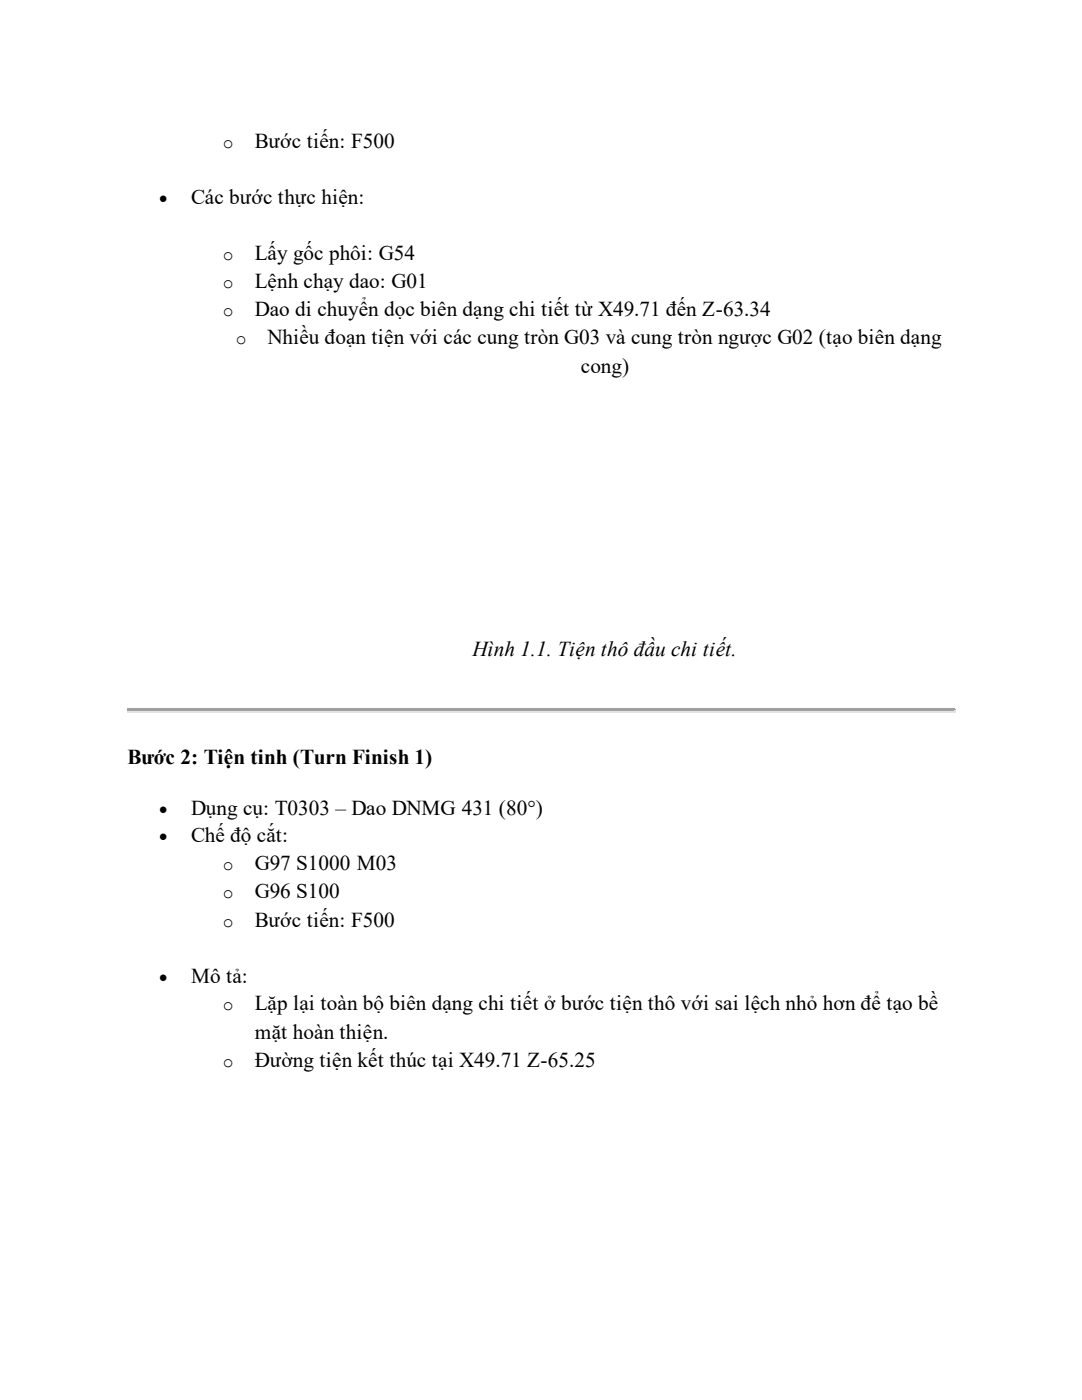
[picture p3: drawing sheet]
<svg xmlns="http://www.w3.org/2000/svg" width="216mm" height="279mm" viewBox="0 0 216 279" stroke-linecap="round" stroke-linejoin="round" font-family="sans-serif">
<defs><g id="words">
<g font-size="4.2">
<text x="50.9" y="29.4">Bước tiến: F500</text>
<text x="38.1" y="40.7">Các bước thực hiện:</text>
<text x="50.9" y="51.9">Lấy gốc phôi: G54</text>
<text x="50.9" y="57.4">Lệnh chạy dao: G01</text>
<text x="50.9" y="63.1">Dao di chuyển dọc biên dạng chi tiết từ X49.71 đến Z-63.34</text>
<text x="53.4" y="68.6">Nhiều đoạn tiện với các cung tròn G03 và cung tròn ngược G02 (tạo biên dạng</text>
<text x="115.9" y="74.3">cong)</text>
<text x="94.3" y="130.9">Hình 1.1. Tiện thô đầu chi tiết.</text>
<text x="25.4" y="152.5">Bước 2: Tiện tinh (Turn Finish 1)</text>
<text x="38.1" y="162.7">Dụng cụ: T0303 – Dao DNMG 431 (80°)</text>
<text x="38.1" y="168">Chế độ cắt:</text>
<text x="50.9" y="173.7">G97 S1000 M03</text>
<text x="50.9" y="179.2">G96 S100</text>
<text x="50.9" y="184.9">Bước tiến: F500</text>
<text x="38.1" y="196.2">Mô tả:</text>
<text x="50.9" y="201.7">Lặp lại toàn bộ biên dạng chi tiết ở bước tiện thô với sai lệch nhỏ hơn để tạo bề</text>
<text x="50.9" y="207.4">mặt hoàn thiện.</text>
<text x="50.9" y="212.9">Đường tiện kết thúc tại X49.71 Z-65.25</text>
</g>
<g font-size="3.6">
<text x="44.5" y="29.4">o</text>
<text x="31.8" y="40.7">•</text>
<text x="44.5" y="51.9">o</text>
<text x="44.5" y="57.4">o</text>
<text x="44.5" y="63.1">o</text>
<text x="47" y="68.6">o</text>
<text x="31.8" y="162.7">•</text>
<text x="31.8" y="168">•</text>
<text x="44.5" y="173.7">o</text>
<text x="44.5" y="179.2">o</text>
<text x="44.5" y="184.9">o</text>
<text x="31.8" y="196.2">•</text>
<text x="44.5" y="201.7">o</text>
<text x="44.5" y="212.9">o</text>
</g>
</g></defs>
<g fill="#a0a0a0">
<path d="M25.4 141.4h165.1v.6h-165.1z" fill-rule="evenodd"/>
<path d="M25.4 141.5h.2v.2h-.2z" fill-rule="evenodd"/>
<path d="M25.4 141.5h.2v.2h-.2z" fill-rule="evenodd"/>
</g>
<path d="M25.6 141.6h164.9" fill="none" stroke="#a0a0a0" stroke-width=".21"/>
<path d="M190.5 141.5h.2v.2h-.2z" fill-rule="evenodd" fill="#e3e3e3"/>
<g fill="#a0a0a0">
<path d="M190.5 141.5h.2v.2h-.2z" fill-rule="evenodd"/>
<path d="M25.4 141.7h.2v.2h-.2z" fill-rule="evenodd"/>
</g>
<path d="M190.5 141.7h.2v.2h-.2z" fill-rule="evenodd" fill="#e3e3e3"/>
<path d="M25.4 141.9h.2v.2h-.2z" fill-rule="evenodd" fill="#a0a0a0"/>
<path d="M25.4 141.9h.2v.2h-.2z" fill-rule="evenodd" fill="#e3e3e3"/>
<path d="M25.6 142h164.9" fill="none" stroke="#e3e3e3" stroke-width=".21"/>
<g fill="#e3e3e3">
<path d="M190.5 141.9h.2v.2h-.2z" fill-rule="evenodd"/>
<path d="M190.5 141.9h.2v.2h-.2z" fill-rule="evenodd"/>
</g>
<use href="#words"/>
</svg>
